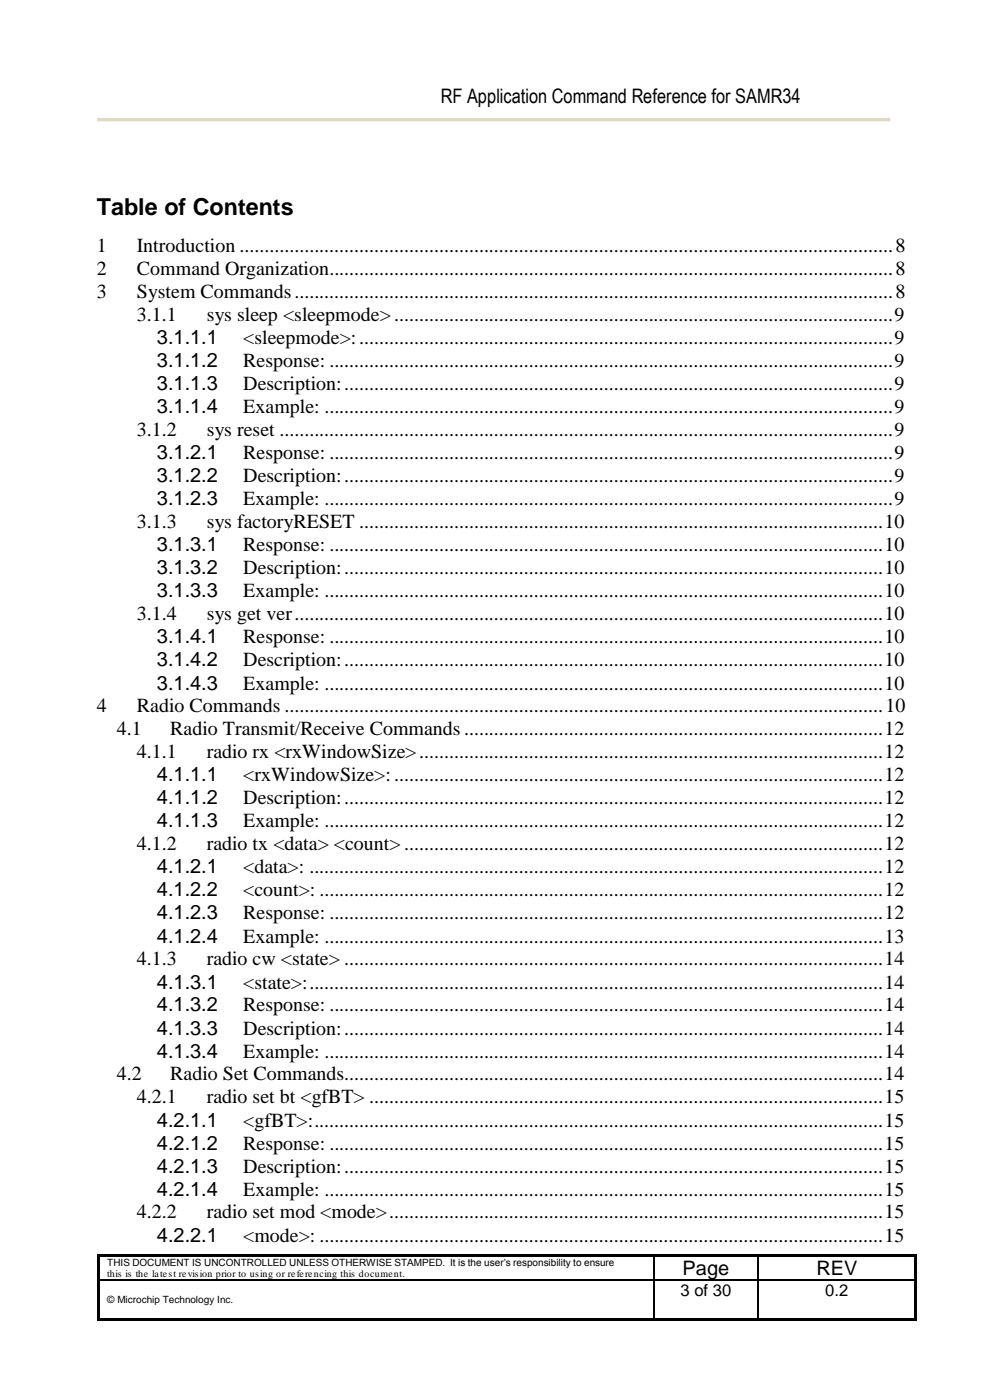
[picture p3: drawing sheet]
<svg xmlns="http://www.w3.org/2000/svg" width="210mm" height="297mm" viewBox="0 0 210 297" stroke-linecap="round" stroke-linejoin="round" font-family="sans-serif">
<defs><g id="words">
<text font-size="5" x="20.6" y="45.6">Table of Contents</text>
<g font-size="4.2">
<text x="93.5" y="21.9">RF Application Command Reference for SAMR34</text>
<text x="20.6" y="53.5">1</text>
<text x="29" y="53.5">Introduction ...................................................................................................................................8</text>
<text x="20.6" y="58.4">2</text>
<text x="29" y="58.4">Command Organization.................................................................................................................8</text>
<text x="20.6" y="63.3">3</text>
<text x="29" y="63.3">System Commands........................................................................................................................8</text>
<text x="29" y="68.1">3.1.1</text>
<text x="43.9" y="68.1">sys sleep &lt;sleepmode&gt;....................................................................................................9</text>
<text x="33.3" y="73">3.1.1.1</text>
<text x="33.3" y="77.9">3.1.1.2</text>
<text x="51.6" y="73">&lt;sleepmode&gt;:...........................................................................................................9</text>
<text x="51.6" y="77.9">Response: .................................................................................................................9</text>
<text x="33.3" y="82.8">3.1.1.3</text>
<text x="51.6" y="82.8">Description:..............................................................................................................9</text>
<text x="33.3" y="87.7">3.1.1.4</text>
<text x="51.6" y="87.7">Example: ..................................................................................................................9</text>
<text x="29" y="92.5">3.1.2</text>
<text x="43.9" y="92.5">sys reset ...........................................................................................................................9</text>
<text x="33.3" y="97.4">3.1.2.1</text>
<text x="51.6" y="97.4">Response: .................................................................................................................9</text>
<text x="33.3" y="102.3">3.1.2.2</text>
<text x="33.3" y="107.2">3.1.2.3</text>
<text x="51.6" y="102.3">Description:..............................................................................................................9</text>
<text x="51.6" y="107.2">Example: ..................................................................................................................9</text>
<text x="29" y="112.1">3.1.3</text>
<text x="43.9" y="112.1">sys factoryRESET .........................................................................................................10</text>
<text x="33.3" y="117">3.1.3.1</text>
<text x="51.6" y="117">Response: ...............................................................................................................10</text>
<text x="33.3" y="121.9">3.1.3.2</text>
<text x="51.6" y="121.9">Description:............................................................................................................10</text>
<text x="29" y="131.6">3.1.4</text>
<text x="33.3" y="126.7">3.1.3.3</text>
<text x="43.9" y="131.6">sys get ver......................................................................................................................10</text>
<text x="51.6" y="126.7">Example: ................................................................................................................10</text>
<text x="33.3" y="136.5">3.1.4.1</text>
<text x="51.6" y="136.5">Response: ...............................................................................................................10</text>
<text x="33.3" y="141.4">3.1.4.2</text>
<text x="51.6" y="141.4">Description:............................................................................................................10</text>
<text x="33.3" y="146.3">3.1.4.3</text>
<text x="51.6" y="146.3">Example: ................................................................................................................10</text>
<text x="20.6" y="151.1">4</text>
<text x="24.8" y="156">4.1</text>
<text x="29" y="151.1">Radio Commands ........................................................................................................................10</text>
<text x="36.1" y="156">Radio Transmit/Receive Commands ....................................................................................12</text>
<text x="29" y="160.8">4.1.1</text>
<text x="43.9" y="160.8">radio rx &lt;rxWindowSize&gt;.............................................................................................12</text>
<text x="33.3" y="165.8">4.1.1.1</text>
<text x="51.6" y="165.8">&lt;rxWindowSize&gt;:..................................................................................................12</text>
<text x="33.3" y="170.6">4.1.1.2</text>
<text x="51.6" y="170.6">Description:............................................................................................................12</text>
<text x="33.3" y="175.5">4.1.1.3</text>
<text x="51.6" y="175.5">Example: ................................................................................................................12</text>
<text x="29" y="180.4">4.1.2</text>
<text x="33.3" y="185.3">4.1.2.1</text>
<text x="43.9" y="180.4">radio tx &lt;data&gt; &lt;count&gt; ................................................................................................12</text>
<text x="51.6" y="185.3">&lt;data&gt;: ...................................................................................................................12</text>
<text x="33.3" y="190.2">4.1.2.2</text>
<text x="51.6" y="190.2">&lt;count&gt;: .................................................................................................................12</text>
<text x="33.3" y="195.1">4.1.2.3</text>
<text x="51.6" y="195.1">Response: ...............................................................................................................12</text>
<text x="33.3" y="200">4.1.2.4</text>
<text x="51.6" y="200">Example: ................................................................................................................13</text>
<text x="29" y="204.8">4.1.3</text>
<text x="33.3" y="209.7">4.1.3.1</text>
<text x="43.9" y="204.8">radio cw &lt;state&gt; ............................................................................................................14</text>
<text x="51.6" y="209.7">&lt;state&gt;:...................................................................................................................14</text>
<text x="33.3" y="214.6">4.1.3.2</text>
<text x="51.6" y="214.6">Response: ...............................................................................................................14</text>
<text x="33.3" y="219.5">4.1.3.3</text>
<text x="51.6" y="219.5">Description:............................................................................................................14</text>
<text x="33.3" y="224.4">4.1.3.4</text>
<text x="51.6" y="224.4">Example: ................................................................................................................14</text>
<text x="24.8" y="229.2">4.2</text>
<text x="36.1" y="229.2">Radio Set Commands............................................................................................................14</text>
<text x="29" y="234.1">4.2.1</text>
<text x="33.3" y="239">4.2.1.1</text>
<text x="43.9" y="234.1">radio set bt &lt;gfBT&gt; .......................................................................................................15</text>
<text x="51.6" y="239">&lt;gfBT&gt;:..................................................................................................................15</text>
<text x="33.3" y="243.9">4.2.1.2</text>
<text x="51.6" y="243.9">Response: ...............................................................................................................15</text>
<text x="33.3" y="248.8">4.2.1.3</text>
<text x="51.6" y="248.8">Description:............................................................................................................15</text>
<text x="33.3" y="253.7">4.2.1.4</text>
<text x="51.6" y="253.7">Example: ................................................................................................................15</text>
<text x="29" y="258.5">4.2.2</text>
<text x="33.3" y="263.4">4.2.2.1</text>
<text x="43.9" y="258.5">radio set mod &lt;mode&gt;...................................................................................................15</text>
<text x="51.6" y="263.4">&lt;mode&gt;: .................................................................................................................15</text>
<text x="144.8" y="270.5">Page</text>
<text x="173.2" y="270.5">REV</text>
</g>
<g font-size="3.5">
<text x="144.4" y="275">3 of 30</text>
<text x="175.1" y="275">0.2</text>
</g>
<g font-size="2.1">
<text x="22.7" y="268.5">THIS DOCUMENT IS UNCONTROLLED UNLESS OTHERWISE STAMPED. It is the user’s responsibility to ensure</text>
<text x="22.7" y="271">this is the latest revision prior to using or referencing this document.</text>
<text x="22.7" y="276.5">© Microchip Technology Inc.</text>
</g>
</g></defs>
<g fill="#000">
<path d="M20.6 266h.5v.6h-.5z" fill-rule="evenodd"/>
<path d="M20.6 266h.5v.5h-.5z" fill-rule="evenodd"/>
<path d="M20.6 266.6h.5v4.8h-.5z" fill-rule="evenodd"/>
<path d="M20.6 271.4h.5v.3h-.5z" fill-rule="evenodd"/>
<path d="M20.6 271.7h.5v8h-.5z" fill-rule="evenodd"/>
<path d="M21.1 266h117.4v.5h-117.4z" fill-rule="evenodd"/>
<path d="M138.5 266.5l.3 .1z" fill-rule="evenodd"/>
<path d="M138.5 266h.5v.5h-.5z" fill-rule="evenodd"/>
<path d="M138.5 271.4h.3v.3h-.3z" fill-rule="evenodd"/>
<path d="M139 266h21.8v.5h-21.8z" fill-rule="evenodd"/>
<path d="M160.8 266.5l.2 .1z" fill-rule="evenodd"/>
<path d="M160.8 266h.5v.5h-.5z" fill-rule="evenodd"/>
<path d="M160.8 271.4h.2v.3h-.2z" fill-rule="evenodd"/>
<path d="M161.3 266h32.7v.5h-32.7z" fill-rule="evenodd"/>
<path d="M194 266h.5v.6h-.5z" fill-rule="evenodd"/>
<path d="M194 266h.5v.5h-.5z" fill-rule="evenodd"/>
<path d="M194 266.6h.5v4.8h-.5z" fill-rule="evenodd"/>
<path d="M194 271.4h.5v.3h-.5z" fill-rule="evenodd"/>
<path d="M194 271.7h.5v8h-.5z" fill-rule="evenodd"/>
<path d="M20.6 279.7h.5v.5h-.5z" fill-rule="evenodd"/>
<path d="M20.6 279.7h.5v.5h-.5z" fill-rule="evenodd"/>
<path d="M21.1 279.7h117.4v.5h-117.4z" fill-rule="evenodd"/>
<path d="M138.5 279.7h.5v.5h-.5z" fill-rule="evenodd"/>
<path d="M139 279.7h21.8v.5h-21.8z" fill-rule="evenodd"/>
<path d="M160.8 279.7h.5v.5h-.5z" fill-rule="evenodd"/>
<path d="M161.3 279.7h32.7v.5h-32.7z" fill-rule="evenodd"/>
<path d="M194 279.7h.5v.5h-.5z" fill-rule="evenodd"/>
<path d="M194 279.7h.5v.5h-.5z" fill-rule="evenodd"/>
</g>
<path d="M21.1 271.5h117.4M138.7 266.6v4.8M138.7 271.7v8M138.8 271.5h22M160.9 266.6v4.8M160.9 271.7v8M161 271.5h33" fill="none" stroke="#000" stroke-width=".25"/>
<path d="M20.6 25.4h168.2" fill="none" stroke="#ddd9c3" stroke-width=".71" stroke-linecap="butt"/>
<use href="#words"/>
</svg>
